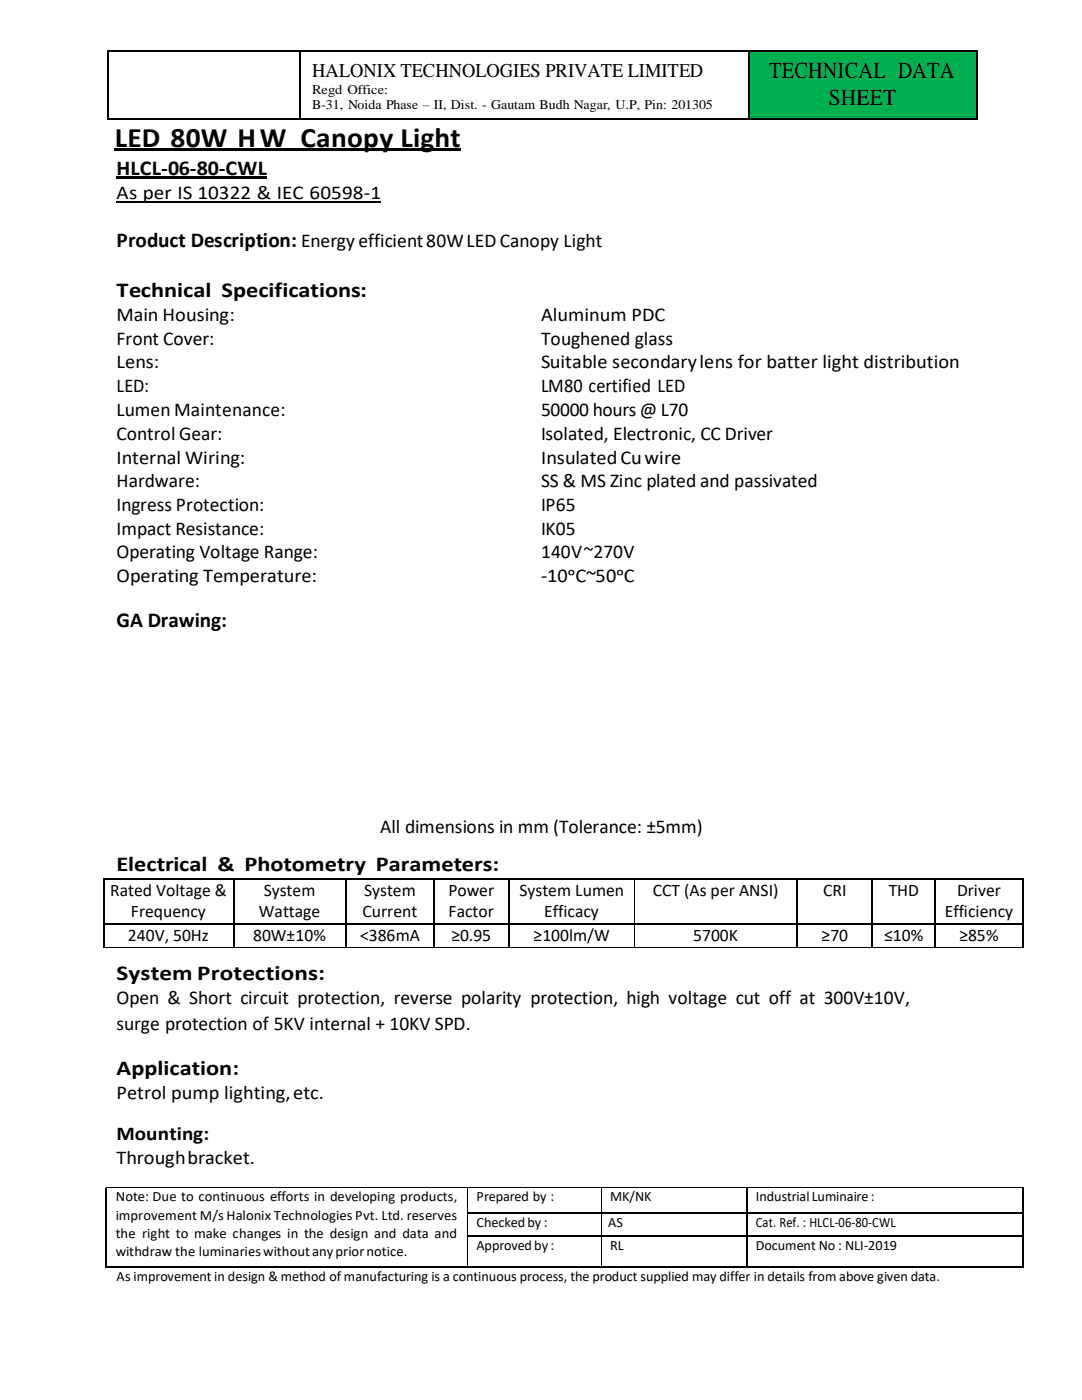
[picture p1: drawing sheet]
<svg xmlns="http://www.w3.org/2000/svg" width="216mm" height="279mm" viewBox="0 0 216 279" stroke-linecap="round" stroke-linejoin="round" font-family="sans-serif">
<defs><g id="words">
<text font-size="5.6" x="22.9" y="29.3">LED 80W HW Canopy Light</text>
<g font-size="4.6">
<text x="153.5" y="15.6">TECHNICAL DATA</text>
<text x="165.4" y="21">SHEET</text>
</g>
<g font-size="4.2">
<text x="23.2" y="34.9">HLCL-06-80-CWL</text>
<text x="23.2" y="49.4">Product Description: Energyefficient80WLEDCanopy Light</text>
<text x="23.2" y="59.3">Technical Specifications:</text>
<text x="23.2" y="125.2">GA Drawing:</text>
<text x="23.2" y="173.9">Electrical &amp; Photometry Parameters:</text>
<text x="23.2" y="195.6">System Protections:</text>
<text x="23.2" y="214.5">Application:</text>
</g>
<g font-size="3.9">
<text x="62.3" y="15.3">HALONIX TECHNOLOGIES PRIVATE LIMITED</text>
<text x="23.2" y="39.7">As per IS 10322 &amp; IEC 60598-1</text>
<text x="23.2" y="64.1">Main Housing:</text>
<text x="108" y="64.1">Aluminum PDC</text>
<text x="23.2" y="68.8">Front Cover:</text>
<text x="108" y="68.8">Toughened glass</text>
<text x="23.2" y="73.5">Lens:</text>
<text x="108" y="73.5">Suitable secondarylens for batter light distribution</text>
<text x="23.2" y="78.3">LED:</text>
<text x="23.2" y="83">Lumen Maintenance:</text>
<text x="108" y="78.3">LM80 certified LED</text>
<text x="108" y="83">50000 hours @ L70</text>
<text x="23.2" y="87.8">Control Gear:</text>
<text x="108" y="87.8">Isolated, Electronic, CC Driver</text>
<text x="23.2" y="92.5">Internal Wiring:</text>
<text x="108" y="92.5">InsulatedCuwire</text>
<text x="23.2" y="97.3">Hardware:</text>
<text x="23.2" y="102">Ingress Protection:</text>
<text x="108" y="97.3">SS &amp; MS Zinc plated and passivated</text>
<text x="108" y="102">IP65</text>
<text x="23.2" y="106.7">Impact Resistance:</text>
<text x="108" y="106.7">IK05</text>
<text x="23.2" y="111.4">Operating Voltage Range:</text>
<text x="108" y="111.4">140V~270V</text>
<text x="23.2" y="116.2">Operating Temperature:</text>
<text x="108" y="116.2">-10ᵒC~50ᵒC</text>
<text x="75.9" y="166.3">All dimensions in mm (Tolerance: ±5mm)</text>
<text x="23.2" y="200.4">Open &amp; Short circuit protection, reverse polarity protection, high voltage cut off at 300V±10V,</text>
<text x="23.2" y="205.6">surge protection of 5KV internal + 10KV SPD.</text>
<text x="23.2" y="219.2">Petrol pump lighting,etc.</text>
<text x="23.2" y="227.5">Mounting:</text>
<text x="23.2" y="232.3">Throughbracket.</text>
</g>
<g font-size="3.5">
<text x="22" y="178.8">Rated Voltage &amp;</text>
<text x="52.6" y="178.8">System</text>
<text x="72.7" y="178.8">System</text>
<text x="89.5" y="178.8">Power</text>
<text x="103.6" y="178.8">System Lumen</text>
<text x="130.3" y="178.8">CCT (As per ANSI)</text>
<text x="164.2" y="178.8">CRI</text>
<text x="177.3" y="178.8">THD</text>
<text x="191" y="178.8">Driver</text>
<text x="26.1" y="183.1">Frequency</text>
<text x="51.7" y="183.1">Wattage</text>
<text x="72.3" y="183.1">Current</text>
<text x="89.5" y="183.1">Factor</text>
<text x="108.6" y="183.1">Efficacy</text>
<text x="188.5" y="183.1">Efficiency</text>
<text x="25.5" y="187.9">240V, 50Hz</text>
<text x="50.5" y="187.9">80W±10%</text>
<text x="71.9" y="187.9">&lt;386mA</text>
<text x="90.1" y="187.9">≥0.95</text>
<text x="106.5" y="187.9">≥100lm/W</text>
<text x="138.3" y="187.9">5700K</text>
<text x="163.9" y="187.9">≥70</text>
<text x="176.4" y="187.9">≤10%</text>
<text x="191.4" y="187.9">≥85%</text>
</g>
<g font-size="2.8">
<text x="23.1" y="239.7">Note: Due to continuous efforts in developing products,</text>
<text x="95.1" y="239.7">Prepared by :</text>
<text x="121.7" y="239.7">MK/NK</text>
<text x="150.8" y="239.7">IndustrialLuminaire:</text>
<text x="23.1" y="243.4">improvement M/s Halonix Technologies Pvt. Ltd. reserves</text>
<text x="95.1" y="244.8">Checkedby :</text>
<text x="121.4" y="244.8">AS</text>
<text x="150.8" y="244.8">Cat. Ref. : HLCL-06-80-CWL</text>
<text x="23.1" y="247.1">the right to make changes in the design and data and</text>
<text x="23.1" y="250.7">withdraw the luminarieswithoutanypriornotice.</text>
<text x="95.1" y="249.5">Approvedby :</text>
<text x="121.8" y="249.5">RL</text>
<text x="150.8" y="249.5">Document No : NLI-2019</text>
<text x="23.2" y="255.7">As improvement in design &amp; method of manufacturing is a continuous process, the product supplied may differ in details from above given data.</text>
</g>
<g font-size="2.7">
<text x="62.3" y="18.7">Regd Office:</text>
<text x="62.3" y="21.7">B-31, Noida Phase – II, Dist. - Gautam Budh Nagar, U.P, Pin: 201305</text>
</g>
</g></defs>
<g fill="#00af50">
<path d="M149.6 10.3h45.2v13.4h-45.2z" fill-rule="evenodd"/>
<path d="M149.6 10.3h45.2v6.5h-45.2z" fill-rule="evenodd"/>
<path d="M149.6 16.8h45.2v5.3h-45.2z" fill-rule="evenodd"/>
</g>
<g fill="#000">
<path d="M21.4 10.1h.2v.2h-.2z" fill-rule="evenodd"/>
<path d="M21.4 10.1h.2v.2h-.2z" fill-rule="evenodd"/>
<path d="M59.7 10.1h.3v.2h-.3z" fill-rule="evenodd"/>
<path d="M149.3 10.1h.3v.2h-.3z" fill-rule="evenodd"/>
<path d="M194.9 10.1h.2v.2h-.2z" fill-rule="evenodd"/>
<path d="M194.9 10.1h.2v.2h-.2z" fill-rule="evenodd"/>
<path d="M21.4 23.7h.2v.3h-.2z" fill-rule="evenodd"/>
<path d="M21.4 23.7h.2v.3h-.2z" fill-rule="evenodd"/>
<path d="M22.9 29.6h69.1v.6h-69.1z" fill-rule="evenodd"/>
<path d="M23.2 35.1h30.1v.6h-30.1z" fill-rule="evenodd"/>
<path d="M59.7 23.7h.3v.3h-.3z" fill-rule="evenodd"/>
<path d="M149.3 23.7h.3v.3h-.3z" fill-rule="evenodd"/>
<path d="M194.9 23.7h.2v.3h-.2z" fill-rule="evenodd"/>
<path d="M194.9 23.7h.2v.3h-.2z" fill-rule="evenodd"/>
<path d="M20.6 175.2h.2v.3h-.2z" fill-rule="evenodd"/>
<path d="M20.6 175.2h.2v.3h-.2z" fill-rule="evenodd"/>
<path d="M46.5 175.2h.2v.3h-.2z" fill-rule="evenodd"/>
<path d="M68.9 175.2h.2v.3h-.2z" fill-rule="evenodd"/>
<path d="M86.5 175.2h.2v.3h-.2z" fill-rule="evenodd"/>
<path d="M101.4 175.2h.3v.3h-.3z" fill-rule="evenodd"/>
<path d="M126.5 175.2h.2v.3h-.2z" fill-rule="evenodd"/>
<path d="M159 175.2h.2v.3h-.2z" fill-rule="evenodd"/>
<path d="M174 175.2h.2v.3h-.2z" fill-rule="evenodd"/>
<path d="M186.5 175.2h.2v.3h-.2z" fill-rule="evenodd"/>
<path d="M204 175.2h.2v.3h-.2z" fill-rule="evenodd"/>
<path d="M204 175.2h.2v.3h-.2z" fill-rule="evenodd"/>
<path d="M20.6 184.3h.2v.2h-.2z" fill-rule="evenodd"/>
<path d="M46.5 184.3h.2v.2h-.2z" fill-rule="evenodd"/>
<path d="M46.5 189h.2v.1h-.2z" fill-rule="evenodd"/>
<path d="M68.9 184.3h.2v.2h-.2z" fill-rule="evenodd"/>
<path d="M68.9 189h.2v.1h-.2z" fill-rule="evenodd"/>
<path d="M86.5 184.3h.2v.2h-.2z" fill-rule="evenodd"/>
<path d="M86.5 189h.1v.1h-.1z" fill-rule="evenodd"/>
<path d="M101.4 184.3h.3v.2h-.3z" fill-rule="evenodd"/>
<path d="M101.4 189h.2v.1h-.2z" fill-rule="evenodd"/>
<path d="M126.5 184.3h.2v.2h-.2z" fill-rule="evenodd"/>
<path d="M126.5 189h.2v.1h-.2z" fill-rule="evenodd"/>
<path d="M159 184.3h.2v.2h-.2z" fill-rule="evenodd"/>
<path d="M159 189h.2v.1h-.2z" fill-rule="evenodd"/>
<path d="M174 184.3h.2v.2h-.2z" fill-rule="evenodd"/>
<path d="M174 189h.2v.1h-.2z" fill-rule="evenodd"/>
<path d="M186.5 184.3h.2v.2h-.2z" fill-rule="evenodd"/>
<path d="M186.5 189h.2v.1h-.2z" fill-rule="evenodd"/>
<path d="M204 184.3h.2v.2h-.2z" fill-rule="evenodd"/>
<path d="M204 189h.2v.1h-.2z" fill-rule="evenodd"/>
<path d="M93.2 236.9h.2v.2h-.2z" fill-rule="evenodd"/>
<path d="M119.9 236.9h.2v.2h-.2z" fill-rule="evenodd"/>
<path d="M148.9 236.9h.2v.2h-.2z" fill-rule="evenodd"/>
<path d="M204 236.9h.2v.2h-.2z" fill-rule="evenodd"/>
<path d="M21.1 241.9h.2v.2h-.2z" fill-rule="evenodd"/>
<path d="M21.1 246.6h.2v.2h-.2z" fill-rule="evenodd"/>
<path d="M21.1 252.8h.2v.3h-.2z" fill-rule="evenodd"/>
<path d="M21.1 252.8h.2v.3h-.2z" fill-rule="evenodd"/>
<path d="M93.2 241.9h.2v.2h-.2z" fill-rule="evenodd"/>
<path d="M93.2 246.6h.2v.2h-.2z" fill-rule="evenodd"/>
<path d="M93.2 252.8h.2v.3h-.2z" fill-rule="evenodd"/>
<path d="M119.9 241.9h.2v.2h-.2z" fill-rule="evenodd"/>
<path d="M119.9 246.6h.2v.2h-.2z" fill-rule="evenodd"/>
<path d="M119.9 252.8h.2v.3h-.2z" fill-rule="evenodd"/>
<path d="M148.9 241.9h.2v.2h-.2z" fill-rule="evenodd"/>
<path d="M148.9 246.6h.2v.2h-.2z" fill-rule="evenodd"/>
<path d="M148.9 252.8h.2v.3h-.2z" fill-rule="evenodd"/>
<path d="M204 241.9h.2v.2h-.2z" fill-rule="evenodd"/>
<path d="M204 246.6h.2v.2h-.2z" fill-rule="evenodd"/>
<path d="M204 252.8h.2v.3h-.2z" fill-rule="evenodd"/>
<path d="M204 252.8h.2v.3h-.2z" fill-rule="evenodd"/>
</g>
<path d="M21.6 10.2h38.1M59.8 10.3v13.4M60 10.2h89.3M149.5 10.3v13.4M149.6 10.2h45.2M195 10.3v13.4M21.6 23.8h38.1M60 23.8h89.3M149.6 23.8h45.2M23.2 40.2h52.9" fill="none" stroke="#000" stroke-width=".25"/>
<path d="M21.5 10.3v13.4" fill="none" stroke="#000" stroke-width=".26"/>
<g fill="none" stroke="#000" stroke-width=".21">
<path d="M20.7 175.5v8.8M20.8 175.3h25.7M46.6 175.5v8.8M46.7 175.3h22.2M69 175.5v8.8M69.1 175.3h17.4M86.6 175.5v8.8M86.7 175.3h14.7M101.6 175.5v8.8M101.7 175.3h24.8M126.7 175.3h32.3M159.1 175.5v8.8"/>
<path d="M159.2 175.3h14.8M174.1 175.5v8.8M174.2 175.3h12.3M186.6 175.5v8.8M186.7 175.3h17.3M20.7 184.5v4.5M20.8 184.4h25.7M46.6 184.5v4.5M46.7 184.4h22.2M69 184.5v4.5M69.1 184.4h17.4M86.6 184.5v4.5"/>
<path d="M86.7 184.4h14.7M101.6 184.5v4.5M101.7 184.4h24.8M126.7 184.4h32.3M159.1 184.5v4.5M159.2 184.4h14.8M174.1 184.5v4.5M174.2 184.4h12.3M186.6 184.5v4.5M186.7 184.4h17.3M21.2 237.1v4.8M149 237.1v4.8"/>
<path d="M21.2 242.1v4.5M21.2 246.8v6M21.3 253h71.9M93.4 242h26.5M93.4 246.7h26.5M93.4 253h26.5M120.1 242h28.8M120.1 246.7h28.8M120.1 253h28.8M149 242.1v4.5M149 246.8v6M149.1 242h54.9"/>
<path d="M149.1 246.7h54.9M149.1 253h54.9"/>
</g>
<g fill="none" stroke="#000" stroke-width=".2">
<path d="M126.6 175.5v8.8M20.6 189h25.9M46.7 189h22.2M69.1 189h17.4M86.6 189h14.8M101.6 189h24.9M126.6 184.5v4.5M126.7 189h32.3M159.2 189h14.8M174.2 189h12.3M186.7 189h17.3M21.1 237h72.1"/>
<path d="M93.3 237.1v4.8M93.4 237h26.5M120 237.1v4.8M120.1 237h28.8M149.1 237h54.9M93.3 242.1v4.5M93.3 246.8v6M120 242.1v4.5M120 246.8v6"/>
</g>
<path d="M204.1 175.5v8.8M204.1 184.5v4.5M204.1 237.1v4.8M204.1 242.1v4.5M204.1 246.8v6" fill="none" stroke="#000" stroke-width=".22"/>
<use href="#words"/>
</svg>
